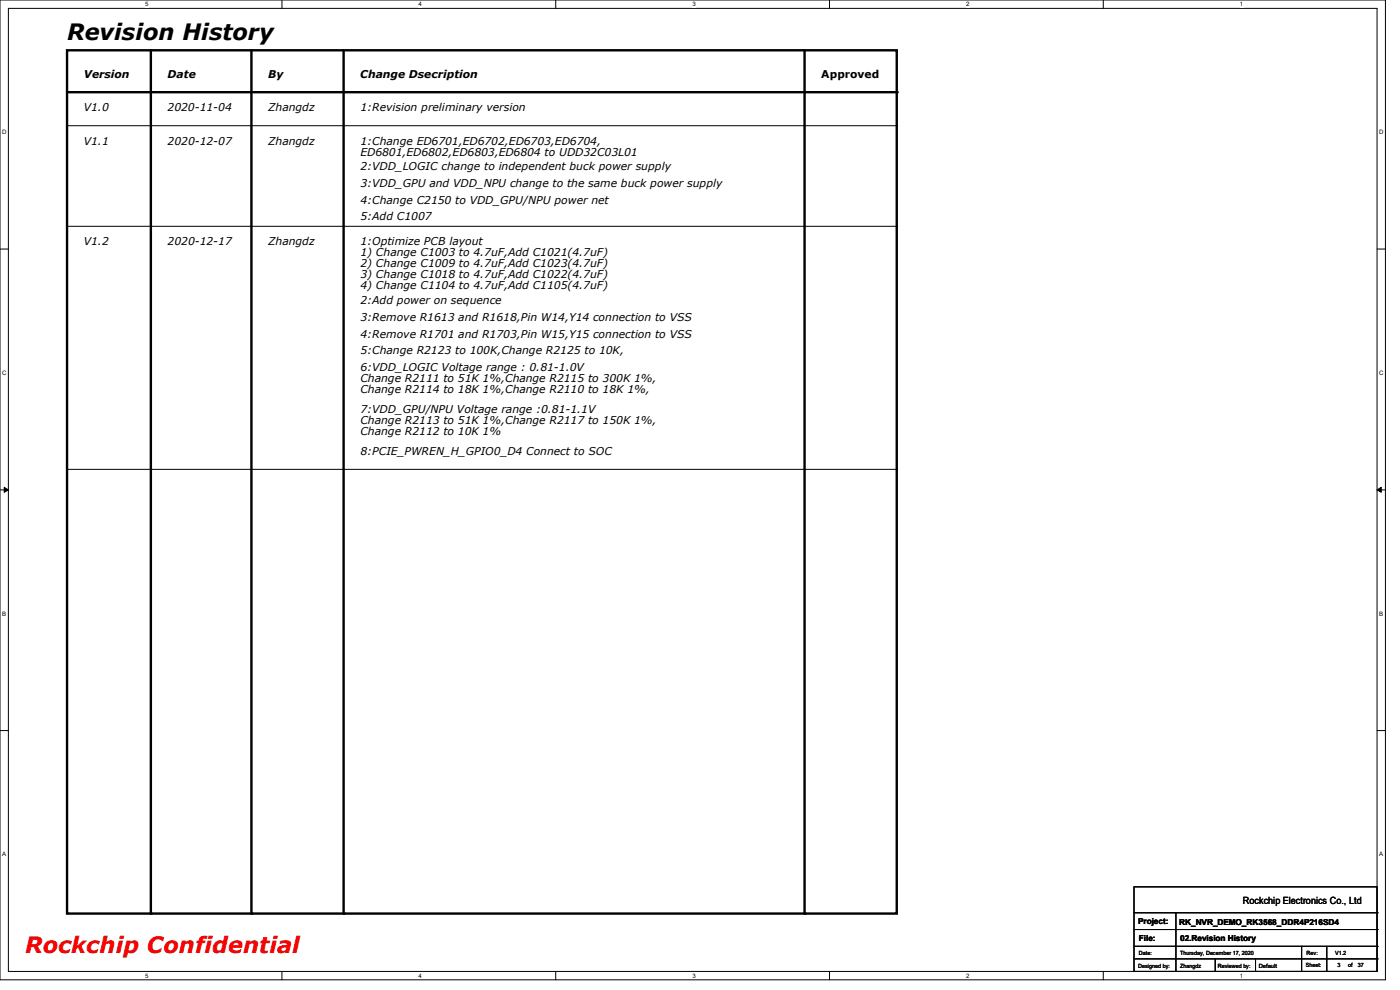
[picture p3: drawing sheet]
<svg xmlns="http://www.w3.org/2000/svg" width="297mm" height="210mm" viewBox="0 0 297 210" stroke-linecap="round" stroke-linejoin="round" font-family="sans-serif">
<defs><g id="words">
<text font-size="4.8" x="14.2" y="8.4">Revision History</text>
<text font-size="4.8" fill="#f00" x="5.3" y="202.2">Rockchip Confidential</text>
<g font-size="2.3">
<text x="17.8" y="16.5">Version</text>
<text x="35.6" y="16.5">Date</text>
<text x="56.9" y="16.5">By</text>
<text x="76.4" y="16.5">Change Dsecription</text>
<text x="174.2" y="16.5">Approved</text>
<text x="17.8" y="23.6">V1.0</text>
<text x="35.6" y="23.6">2020-11-04</text>
<text x="56.9" y="23.6">Zhangdz</text>
<text x="76.5" y="23.6">1:Revision preliminary version</text>
<text x="17.8" y="30.7">V1.1</text>
<text x="35.6" y="30.7">2020-12-07</text>
<text x="56.9" y="30.7">Zhangdz</text>
<text x="76.5" y="33">ED6801,ED6802,ED6803,ED6804 to UDD32C03L01</text>
<text x="76.5" y="30.7">1:Change ED6701,ED6702,ED6703,ED6704,</text>
<text x="76.5" y="36.1">2:VDD_LOGIC change to independent buck power supply</text>
<text x="76.5" y="39.6">3:VDD_GPU and VDD_NPU change to the same buck power supply</text>
<text x="76.5" y="43.2">4:Change C2150 to VDD_GPU/NPU power net</text>
<text x="76.5" y="46.7">5:Add C1007</text>
<text x="17.8" y="52.1">V1.2</text>
<text x="35.6" y="52.1">2020-12-17</text>
<text x="56.9" y="52.1">Zhangdz</text>
<text x="76.5" y="52.1">1:Optimize PCB layout</text>
<text x="76.5" y="54.4">1) Change C1003 to 4.7uF,Add C1021(4.7uF)</text>
<text x="76.5" y="56.6">2) Change C1009 to 4.7uF,Add C1023(4.7uF)</text>
<text x="76.5" y="58.9">3) Change C1018 to 4.7uF,Add C1022(4.7uF)</text>
<text x="76.5" y="61.2">4) Change C1104 to 4.7uF,Add C1105(4.7uF)</text>
<text x="76.5" y="64.5">2:Add power on sequence</text>
<text x="76.5" y="68.1">3:Remove R1613 and R1618,Pin W14,Y14 connection to VSS</text>
<text x="76.5" y="71.6">4:Remove R1701 and R1703,Pin W15,Y15 connection to VSS</text>
<text x="76.5" y="75.2">5:Change R2123 to 100K,Change R2125 to 10K,</text>
<text x="76.5" y="78.7">6:VDD_LOGIC Voltage range : 0.81-1.0V</text>
<text x="76.5" y="81">Change R2111 to 51K 1%,Change R2115 to 300K 1%,</text>
<text x="76.5" y="83.3">Change R2114 to 18K 1%,Change R2110 to 18K 1%,</text>
<text x="76.5" y="87.6">7:VDD_GPU/NPU Voltage range :0.81-1.1V</text>
<text x="76.5" y="89.9">Change R2113 to 51K 1%,Change R2117 to 150K 1%,</text>
<text x="76.5" y="92.2">Change R2112 to 10K 1%</text>
<text x="76.5" y="96.5">8:PCIE_PWREN_H_GPIO0_D4 Connect to SOC</text>
</g>
<text font-size="2.1" x="263.7" y="191.9">Rockchip Electronics Co., Ltd</text>
<g font-size="1.7">
<text x="241.5" y="196">Project:</text>
<text x="250.1" y="196.1">RK_NVR_DEMO_RK3568_DDR4P216SD4</text>
<text x="241.6" y="199.5">File:</text>
<text x="250.4" y="199.7">02.Revision History</text>
</g>
<g font-size="1.3">
<text x="30.8" y="1.3">5</text>
<text x="88.8" y="1.3">4</text>
<text x="146.9" y="1.3">3</text>
<text x="205" y="1.3">2</text>
<text x="263.1" y="1.3">1</text>
<text x=".5" y="28.4">D</text>
<text x="292.6" y="28.4">D</text>
<text x=".5" y="79.5">C</text>
<text x="292.6" y="79.5">C</text>
<text x=".5" y="130.6">B</text>
<text x="292.6" y="130.6">B</text>
<text x=".5" y="181.7">A</text>
<text x="292.6" y="181.7">A</text>
<text x="30.8" y="207.4">5</text>
<text x="88.8" y="207.4">4</text>
<text x="146.9" y="207.4">3</text>
<text x="205" y="207.4">2</text>
<text x="263.1" y="207.4">1</text>
</g>
<g font-size="1.2">
<text x="241.6" y="202.6">Date:</text>
<text x="250.4" y="202.6">Thursday, December 17, 2020</text>
<text x="277.2" y="202.6">Rev:</text>
<text x="283.2" y="202.6">V1.2</text>
<text x="241.5" y="205.3">Designed by:</text>
<text x="250.4" y="205.3">Zhangdz</text>
<text x="258.4" y="205.3">Reviewed by:</text>
<text x="267" y="205.3">Default</text>
<text x="277" y="205.1">Sheet:</text>
<text x="283.8" y="205.1">3</text>
<text x="286" y="205.1">of</text>
<text x="288" y="205.1">37</text>
</g>
</g></defs>
<path d="M0 0h293.9v207.9h-293.9zM1.8 1.8h290.3v204.3h-290.3z" fill="none" stroke="#000" stroke-width=".21"/>
<g fill="#fff">
<path d="M30.8 .2h.7v1.4h-.7z"/>
<path d="M30.8 206.2h.7v1.4h-.7z"/>
</g>
<path d="M59.8 0v1.8M59.8 206.1v1.8" fill="none" stroke="#000" stroke-width=".21"/>
<g fill="#fff">
<path d="M88.8 .2h.7v1.4h-.7z"/>
<path d="M88.8 206.2h.7v1.4h-.7z"/>
</g>
<path d="M117.9 0v1.8M117.9 206.1v1.8" fill="none" stroke="#000" stroke-width=".21"/>
<g fill="#fff">
<path d="M146.9 .2h.7v1.4h-.7z"/>
<path d="M146.9 206.2h.7v1.4h-.7z"/>
</g>
<path d="M176 0v1.8M176 206.1v1.8" fill="none" stroke="#000" stroke-width=".21"/>
<g fill="#fff">
<path d="M205 .2h.7v1.4h-.7z"/>
<path d="M205 206.2h.7v1.4h-.7z"/>
</g>
<path d="M234.1 0v1.8M234.1 206.1v1.8" fill="none" stroke="#000" stroke-width=".21"/>
<g fill="#fff">
<path d="M263.1 .2h.6v1.4h-.6z"/>
<path d="M263.1 206.2h.6v1.4h-.6z"/>
<path d="M.5 27.3h.9v1.4h-.9z"/>
<path d="M292.6 27.3h.9v1.4h-.9z"/>
<path d="M.5 78.4h.9v1.4h-.9z"/>
<path d="M292.6 78.4h.9v1.4h-.9z"/>
</g>
<path d="M0 52.8h1.8M292.1 52.8h1.8" fill="none" stroke="#000" stroke-width=".21"/>
<g fill="#fff">
<path d="M.5 129.5h.8v1.4h-.8z"/>
<path d="M292.6 129.5h.8v1.4h-.8z"/>
</g>
<path d="M0 103.9h1.8M292.1 103.9h1.8" fill="none" stroke="#000" stroke-width=".21"/>
<path d="M.9 103.4l.9 .5-.9 .5zM292.1 103.9l.9-.5v1z" fill="#000" stroke="#000" stroke-width=".21"/>
<g fill="#fff">
<path d="M.5 180.5h.8v1.4h-.8z"/>
<path d="M292.6 180.5h.8v1.4h-.8z"/>
</g>
<g fill="none" stroke="#000" stroke-width=".21">
<path d="M14.2 26.7h176M190.2 26.7h.1M14.2 48h176M190.2 48h.1M14.2 99.6h176M190.2 99.6h.1M0 155h1.8M292.1 155h1.8M240.6 188.1h51.5v18h-51.5zM240.6 193.6h51.5M240.6 197.2h51.5M249.5 193.6v12.5"/>
<path d="M292.1 193.6h.1M292.1 197.2h.1M240.6 200.7h51.5M240.6 203.4h51.5M249.5 206.1h.1M257.8 206.1h.1M257.8 203.4v2.7M266.4 206.1h.1M266.4 203.4v2.7M276.1 206.1h.1M276.1 200.7v5.4M281.5 206.1h.1"/>
<path d="M281.5 200.7v5.4M292.1 200.7h.1M292.1 203.4h.1"/>
</g>
<path d="M14.2 10.7h176v183.1h-176zM14.2 19.6h176M32 10.7v183.1M53.3 10.7v183.1M72.9 10.7v183.1M170.7 10.7v183.1" fill="none" stroke="#000" stroke-width=".51"/>
<g fill="#000">
<circle cx="190.2" cy="19.6" r=".25"/>
<circle cx="32" cy="193.8" r=".25"/>
<circle cx="53.3" cy="193.8" r=".25"/>
<circle cx="72.9" cy="193.8" r=".25"/>
<circle cx="170.7" cy="193.8" r=".25"/>
</g>
<use href="#words"/>
</svg>
